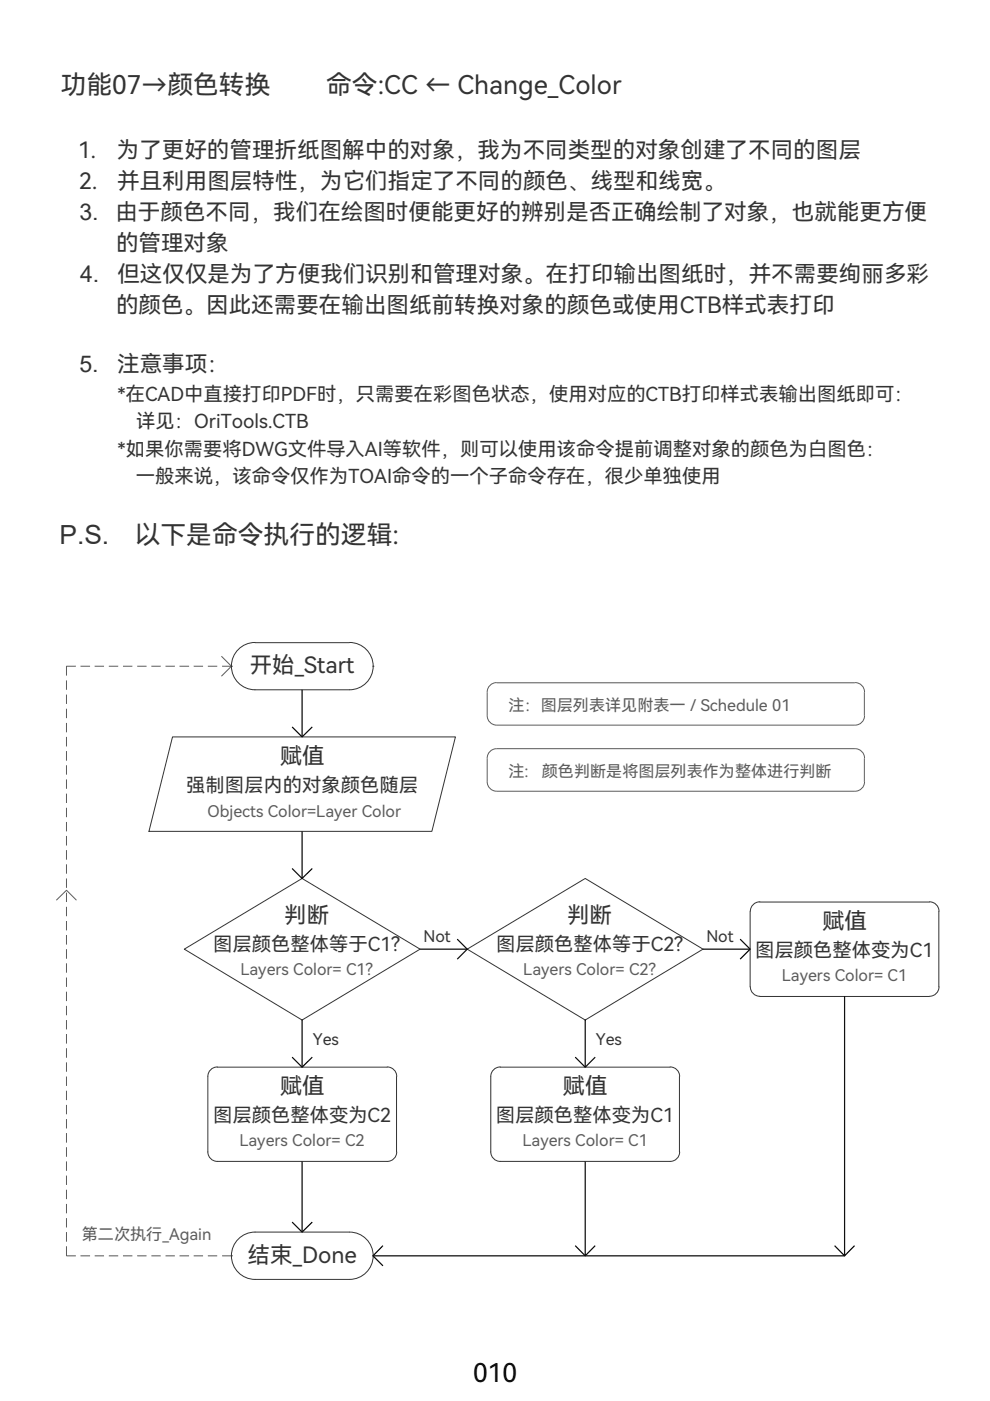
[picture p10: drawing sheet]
<svg xmlns="http://www.w3.org/2000/svg" width="210mm" height="297mm" viewBox="0 0 210 297" stroke-linecap="round" stroke-linejoin="round" font-family="sans-serif">
<defs><g id="words">
<text font-size="5.6" fill="#333" x="12.6" y="115.4">P.S.</text>
<g font-size="5.5" fill="#333">
<text x="12.9" y="20">功能07→颜色转换</text>
<text x="69.1" y="20">命令:CC ← Change_Color</text>
<text x="28.6" y="115.4">以下是命令执行的逻辑:</text>
</g>
<text font-size="5.5" x="100.3" y="293.1">010</text>
<g font-size="4.9" fill="#333">
<text x="16.8" y="46.6">3.</text>
<text x="17" y="59.8">4.</text>
<text x="16.8" y="78.9">5.</text>
</g>
<g font-size="4.8" fill="#333">
<text x="16.6" y="33.4">1.</text>
<text x="24.8" y="33.4">为了更好的管理折纸图解中的对象，我为不同类型的对象创建了不同的图层</text>
<text x="16.8" y="40">2.</text>
<text x="24.8" y="40">并且利用图层特性，为它们指定了不同的颜色、线型和线宽。</text>
<text x="24.5" y="46.6">由于颜色不同，我们在绘图时便能更好的辨别是否正确绘制了对象，也就能更方便</text>
<text x="24.6" y="53.2">的管理对象</text>
<text x="24.9" y="59.8">但这仅仅是为了方便我们识别和管理对象。在打印输出图纸时，并不需要绚丽多彩</text>
<text x="24.6" y="66.4">的颜色。因此还需要在输出图纸前转换对象的颜色或使用CTB样式表打印</text>
<text x="24.8" y="78.9">注意事项：</text>
<text x="53" y="142.7">开始_Start</text>
<text x="59.3" y="161.9">赋值</text>
<text x="60.2" y="195.7">判断</text>
<text x="120.2" y="195.7">判断</text>
<text x="174.3" y="196.9">赋值</text>
<text x="59.3" y="231.9">赋值</text>
<text x="119.3" y="231.9">赋值</text>
<text x="52.5" y="267.7">结束_Done</text>
</g>
<g font-size="4.1" fill="#333">
<text x="24.9" y="84.9">*在CAD中直接打印PDF时，只需要在彩图色状态，使用对应的CTB打印样式表输出图纸即可：</text>
<text x="28.9" y="90.8">详见：OriTools.CTB</text>
<text x="24.9" y="96.6">*如果你需要将DWG文件导入AI等软件，则可以使用该命令提前调整对象的颜色为白图色：</text>
<text x="28.8" y="102.4">一般来说，该命令仅作为TOAI命令的一个子命令存在，很少单独使用</text>
<text x="39.5" y="167.9">强制图层内的对象颜色随层</text>
<text x="45.2" y="201.7">图层颜色整体等于C1?</text>
<text x="105.2" y="201.7">图层颜色整体等于C2?</text>
<text x="160.1" y="202.9">图层颜色整体变为C1</text>
<text x="45.2" y="237.9">图层颜色整体变为C2</text>
<text x="105.2" y="237.9">图层颜色整体变为C1</text>
</g>
<g font-size="3.4" fill="#5b5b5b">
<text x="107.8" y="150.8">注：图层列表详见附表一 / Schedule 01</text>
<text x="107.8" y="164.8">注:</text>
<text x="114.9" y="164.8">颜色判断是将图层列表作为整体进行判断</text>
<text x="44" y="173.2">Objects Color=Layer Color</text>
<text x="51" y="206.7">Layers Color= C1?</text>
<text x="111" y="206.7">Layers Color= C2?</text>
<text x="165.8" y="207.9">Layers Color= C1</text>
<text x="50.8" y="242.9">Layers Color= C2</text>
<text x="110.8" y="242.9">Layers Color= C1</text>
<text x="17.4" y="263">第二次执行_Again</text>
</g>
<g font-size="3.4" fill="#333">
<text x="89.8" y="199.8">Not</text>
<text x="149.8" y="199.8">Not</text>
<text x="66.3" y="221.6">Yes</text>
<text x="126.3" y="221.6">Yes</text>
</g>
</g></defs>
<!-- layer: D-12-Exist -->
<g fill="none" stroke="#5b5b5b" stroke-width=".21">
<path d="M46.9 139.1l2.2 2.2-2.2 2.1M14.1 144.3v1.9M14.1 147.3v2M14.1 150.3v2M14.1 153.3v2M14.1 156.2v2.1M14.1 159.2v2.1M16.1 141.3h-2v1.9M17.1 141.3h2M20.1 141.3h2M23.1 141.3h2M26.1 141.3h2"/>
<path d="M29.1 141.3h2M32.1 141.3h2M35.1 141.3h2M38.1 141.3h2M41.1 141.3h2M44.1 141.3h2M47.1 141.3h2M103.3 146.8v4.9a2.01 2.01 0 0 0 2 2M105.3 158.7h76a2.01 2.01 0 0 1 2 2M105.3 144.8h76M105.3 158.7a2.01 2.01 0 0 0-2 2v5.1a2.01 2.01 0 0 0 2 2M105.3 144.7a2.01 2.01 0 0 0-2 2"/>
<path d="M181.3 144.7a2.01 2.01 0 0 1 2 2M183.3 146.8v5M183.3 151.7a2.01 2.01 0 0 1-2 2h-76M14.1 162.2v2M14.1 165.3v1.9M14.1 168.3v2M14.1 171.3v2M14.1 174.3v2M14.1 177.2v2.1M183.3 160.8v5M183.3 165.7a2.01 2.01 0 0 1-2 2.1h-76M11.9 190.9l2.2-2.1 2.1 2.1"/>
<path d="M14.1 180.2v2.1M14.1 183.2v2M14.1 186.3v1.9M14.1 189.3v1.9M14.1 192.3v2M14.1 195.3v2M14.1 198.2v2.1M14.1 201.2v2.1M14.1 204.2v2M14.1 207.2v2M14.1 210.3v1.9M14.1 213.3v2"/>
<path d="M14.1 216.3v2M14.1 219.2v2.1M14.1 222.2v2.1M14.1 225.2v2M14.1 228.2v2M14.1 231.3v1.9M14.1 234.3v1.9M14.1 237.3v2M14.1 240.2v2.1M14.1 243.2v2.1M14.1 246.2v2M14.1 249.2v2"/>
<path d="M14.1 252.3v1.9M14.1 255.3v1.9M14.1 258.3v2M14.1 264.2v2.1h2M14.1 261.2v2.1M17.1 266.3h2M20.1 266.3h2M23.1 266.3h2M26.1 266.3h2M29.1 266.3h2M32.1 266.3h2M35.1 266.3h2"/>
<path d="M38.1 266.3h2M41.1 266.3h2M44.1 266.3h2M47.1 266.3h2"/>
</g>
<!-- layer: D-11-Border -->
<g fill="none" stroke="#333" stroke-width=".21">
<path d="M54.1 136.3h20M54.1 136.2a5 5 0 0 0-5 5 5 5 0 0 0 5 5h20a5 5 0 0 0 5-5 5 5 0 0 0-5-5M36.6 156.2h60l-5 20.1h-60zM49.1 141.3h.1M79.1 141.3h.1M159 193.2l.1 16a2.01 2.01 0 0 0 2 2M161.1 191.2h36M161.1 191.2a2.01 2.01 0 0 0-2 2M197.1 191.2a2.01 2.01 0 0 1 2 2M199.1 193.2v16M39.1 201.2l25-14.9 25 14.9-25 15.1zM99.1 201.2l25-14.9 25 14.9-25 15.1z"/>
<path d="M161.1 211.3h36M199.1 209.2a2.01 2.01 0 0 1-2 2M46.1 226.3h36M46.1 226.2a2.01 2.01 0 0 0-2 2v16a2.01 2.01 0 0 0 2 2h36a2.01 2.01 0 0 0 2-2M82.1 226.2a2.01 2.01 0 0 1 2 2M84.1 228.2v16M106 226.3h36.1M106.1 226.2a2.01 2.01 0 0 0-2 2v16a2.01 2.01 0 0 0 2 2h36M142.1 226.2a2.01 2.01 0 0 1 2 2M144.1 228.2v16M144.1 244.2a2.01 2.01 0 0 1-2 2M49.1 266.3h.1"/>
<path d="M50.8 262.4a5 5 0 0 1 3.3-1.2h20a5 5 0 0 1 5 5 5 5 0 0 1-5 5.1h-20a5 5 0 0 1-4.7-3.3 5 5 0 0 1 1.4-5.6zM79.1 266.3h.1"/>
</g>
<!-- layer: D-03-SymStd -->
<g fill="none" stroke="#000" stroke-width=".25">
<path d="M61.9 154.1l2.2 2.1 2.1-2.1M64.1 146.2v10M64.1 176.3v10M61.9 184.1l2.2 2.2 2.1-2.2M96.9 199.1l2.2 2.1-2.2 2.2M156.9 199.1l2.1 2.1-2.1 2.2M64.1 216.3v10M89.1 201.2h10M124.1 216.3v10M149.1 201.2h9.9M179.1 211.3v55h-100M61.9 224.1l2.2 2.2 2.1-2.2"/>
<path d="M122 224.1l2.1 2.2 2.1-2.2M61.9 259.1l2.2 2.1 2.1-2.1M64.1 246.2v15M124.1 246.2v20.1M81.2 264.1l-2.1 2.2 2.1 2.1M122 264.1l2.1 2.2 2.1-2.2M177 264.1l2.1 2.2 2.1-2.2"/>
</g>
<use href="#words"/>
</svg>
